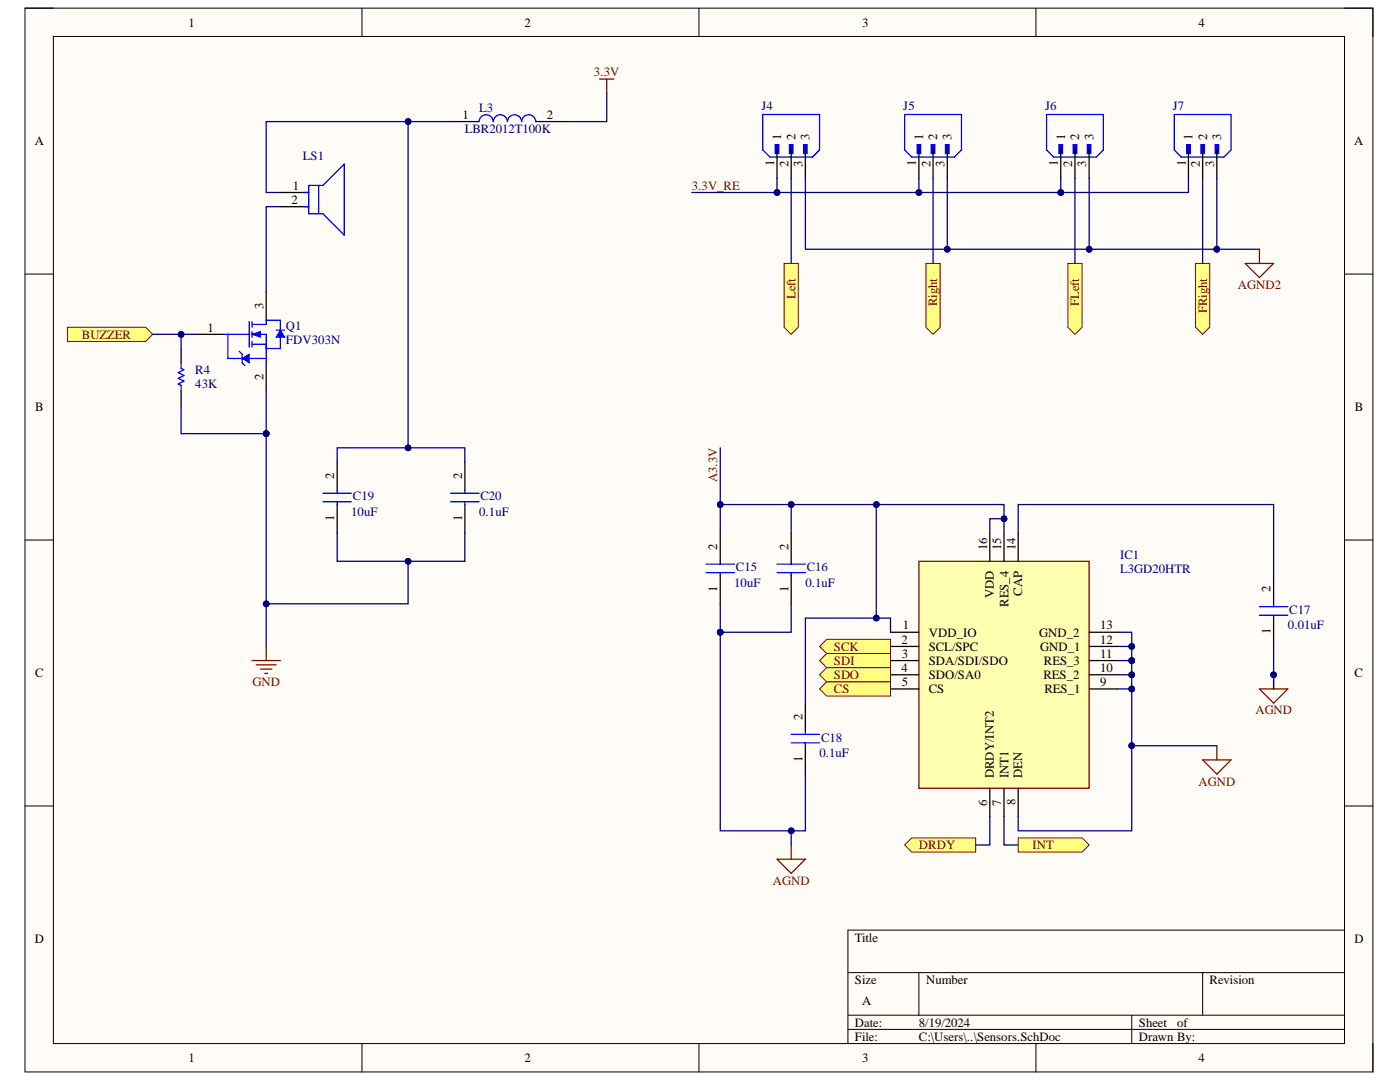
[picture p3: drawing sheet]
<svg xmlns="http://www.w3.org/2000/svg" width="279mm" height="216mm" viewBox="0 0 279 216" stroke-linecap="round" stroke-linejoin="round" font-family="sans-serif">
<defs><g id="words">
<g font-size="2.5">
<text x="37.6" y="5.3">1</text>
<text x="104.7" y="5.3">2</text>
<text x="172.1" y="5.3">3</text>
<text x="239.2" y="5.3">4</text>
<text x="92.3" y="23.7">1</text>
<text x="109.2" y="23.7">2</text>
<text x="6.9" y="29">A</text>
<text x="155.9" y="28" transform="rotate(-90 155.9 28)">1</text>
<text x="158.8" y="28" transform="rotate(-90 158.8 28)">2</text>
<text x="161.6" y="28" transform="rotate(-90 161.6 28)">3</text>
<text x="184.2" y="28" transform="rotate(-90 184.2 28)">1</text>
<text x="187" y="28" transform="rotate(-90 187 28)">2</text>
<text x="189.9" y="28" transform="rotate(-90 189.9 28)">3</text>
<text x="212.6" y="28" transform="rotate(-90 212.6 28)">1</text>
<text x="215.4" y="28" transform="rotate(-90 215.4 28)">2</text>
<text x="218.2" y="28" transform="rotate(-90 218.2 28)">3</text>
<text x="238" y="28" transform="rotate(-90 238 28)">1</text>
<text x="240.9" y="28" transform="rotate(-90 240.9 28)">2</text>
<text x="243.7" y="28" transform="rotate(-90 243.7 28)">3</text>
<text x="270.2" y="29">A</text>
<text x="154.5" y="33.1" transform="rotate(-90 154.5 33.1)">1</text>
<text x="157.4" y="33.4" transform="rotate(-90 157.4 33.4)">2</text>
<text x="160.1" y="33.3" transform="rotate(-90 160.1 33.3)">3</text>
<text x="182.8" y="33.1" transform="rotate(-90 182.8 33.1)">1</text>
<text x="185.7" y="33.4" transform="rotate(-90 185.7 33.4)">2</text>
<text x="188.5" y="33.3" transform="rotate(-90 188.5 33.3)">3</text>
<text x="211.1" y="33.1" transform="rotate(-90 211.1 33.1)">1</text>
<text x="214" y="33.4" transform="rotate(-90 214 33.4)">2</text>
<text x="216.8" y="33.3" transform="rotate(-90 216.8 33.3)">3</text>
<text x="236.7" y="33.1" transform="rotate(-90 236.7 33.1)">1</text>
<text x="239.5" y="33.4" transform="rotate(-90 239.5 33.4)">2</text>
<text x="242.3" y="33.3" transform="rotate(-90 242.3 33.3)">3</text>
<text x="58.2" y="40.7">2</text>
<text x="58.4" y="37.9">1</text>
<text x="52.6" y="61.6" transform="rotate(-90 52.6 61.6)">3</text>
<text x="41.4" y="66.2">1</text>
<text x="52.6" y="75.8" transform="rotate(-90 52.6 75.8)">2</text>
<text x="7" y="82.1">B</text>
<text x="270.4" y="82.1">B</text>
<text x="66.7" y="95.6" transform="rotate(-90 66.7 95.6)">2</text>
<text x="92.2" y="95.6" transform="rotate(-90 92.2 95.6)">2</text>
<text x="66.7" y="103.9" transform="rotate(-90 66.7 103.9)">1</text>
<text x="92.2" y="103.9" transform="rotate(-90 92.2 103.9)">1</text>
<text x="143.1" y="109.8" transform="rotate(-90 143.1 109.8)">2</text>
<text x="157.4" y="109.8" transform="rotate(-90 157.4 109.8)">2</text>
<text x="197" y="109.8" transform="rotate(-90 197 109.8)">16</text>
<text x="199.8" y="109.8" transform="rotate(-90 199.8 109.8)">15</text>
<text x="202.7" y="109.8" transform="rotate(-90 202.7 109.8)">14</text>
<text x="143.1" y="118.1" transform="rotate(-90 143.1 118.1)">1</text>
<text x="157.4" y="118.1" transform="rotate(-90 157.4 118.1)">1</text>
<text x="198.4" y="119.4" transform="rotate(-90 198.4 119.4)">VDD</text>
<text x="204" y="118.9" transform="rotate(-90 204 118.9)">CAP</text>
<text x="253.6" y="118.2" transform="rotate(-90 253.6 118.2)">2</text>
<text x="180.2" y="125.6">1</text>
<text x="201.2" y="121.1" transform="rotate(-90 201.2 121.1)">RES_4</text>
<text x="219.6" y="125.6">13</text>
<text x="179.9" y="128.5">2</text>
<text x="180" y="131.2">3</text>
<text x="185.3" y="127">VDD_IO</text>
<text x="185.3" y="129.8">SCL/SPC</text>
<text x="207.4" y="127">GND_2</text>
<text x="207.6" y="129.8">GND_1</text>
<text x="219.6" y="131.2">11</text>
<text x="219.6" y="128.5">12</text>
<text x="253.6" y="126.5" transform="rotate(-90 253.6 126.5)">1</text>
<text x="7" y="135.1">C</text>
<text x="179.9" y="134.1">4</text>
<text x="180" y="136.9">5</text>
<text x="185.3" y="132.7">SDA/SDI/SDO</text>
<text x="185.3" y="135.5">SDO/SA0</text>
<text x="208.3" y="135.5">RES_2</text>
<text x="208.3" y="132.7">RES_3</text>
<text x="219.6" y="136.9">9</text>
<text x="219.6" y="134.1">10</text>
<text x="270.3" y="135.1">C</text>
<text x="160.1" y="143.7" transform="rotate(-90 160.1 143.7)">2</text>
<text x="185.3" y="138.3">CS</text>
<text x="208.4" y="138.3">RES_1</text>
<text x="160.1" y="152" transform="rotate(-90 160.1 152)">1</text>
<text x="198.4" y="155.3" transform="rotate(-90 198.4 155.3)">DRDY/INT2</text>
<text x="201.2" y="155.3" transform="rotate(-90 201.2 155.3)">INT1</text>
<text x="204" y="155.3" transform="rotate(-90 204 155.3)">DEN</text>
<text x="197" y="160.7" transform="rotate(-90 197 160.7)">6</text>
<text x="199.8" y="160.7" transform="rotate(-90 199.8 160.7)">7</text>
<text x="202.7" y="160.7" transform="rotate(-90 202.7 160.7)">8</text>
<text x="6.9" y="188.2">D</text>
<text x="170.6" y="187.9">Title</text>
<text x="270.3" y="188.2">D</text>
<text x="170.6" y="196.3">Size</text>
<text x="184.8" y="196.3">Number</text>
<text x="241.4" y="196.3">Revision</text>
<text x="172.1" y="200.6">A</text>
<text x="170.6" y="204.9">Date:</text>
<text x="170.6" y="207.6">File:</text>
<text x="183.4" y="204.9">8/19/2024</text>
<text x="183.4" y="207.6">C:\Users\..\Sensors.SchDoc</text>
<text x="227.3" y="204.9">Sheet</text>
<text x="227.3" y="207.6">Drawn By:</text>
<text x="234.9" y="204.9">of</text>
<text x="37.6" y="212">1</text>
<text x="104.7" y="212">2</text>
<text x="172.1" y="212">3</text>
<text x="239.2" y="212">4</text>
</g>
<g font-size="2.5" fill="#800000">
<text x="118.5" y="15.2">3.3V</text>
<text x="138.1" y="37.9">3.3V_RE</text>
<text x="158.8" y="59.7" transform="rotate(-90 158.8 59.7)">Left</text>
<text x="247.1" y="57.6">AGND2</text>
<text x="187" y="61.1" transform="rotate(-90 187 61.1)">Right</text>
<text x="215.4" y="61.1" transform="rotate(-90 215.4 61.1)">FLeft</text>
<text x="240.9" y="62.5" transform="rotate(-90 240.9 62.5)">FRight</text>
<text x="16.3" y="67.6">BUZZER</text>
<text x="143.1" y="96.3" transform="rotate(-90 143.1 96.3)">A3.3V</text>
<text x="166.4" y="129.8">SCK</text>
<text x="50.4" y="136.9">GND</text>
<text x="166.4" y="132.7">SDI</text>
<text x="166.4" y="135.5">SDO</text>
<text x="166.4" y="138.3">CS</text>
<text x="250.5" y="142.6">AGND</text>
<text x="239.2" y="156.8">AGND</text>
<text x="183.4" y="169.4">DRDY</text>
<text x="206.1" y="169.4">INT</text>
<text x="154.2" y="176.5">AGND</text>
</g>
<g font-size="2.5" fill="#000080">
<text x="95.6" y="22.4">L3</text>
<text x="151.9" y="22">J4</text>
<text x="180.3" y="22">J5</text>
<text x="208.6" y="22">J6</text>
<text x="234" y="22">J7</text>
<text x="92.8" y="26.5">LBR2012T100K</text>
<text x="60.5" y="31.9">LS1</text>
<text x="57.1" y="65.9">Q1</text>
<text x="57.1" y="68.7">FDV303N</text>
<text x="39" y="77.5">43K</text>
<text x="39" y="74.6">R4</text>
<text x="70.4" y="99.8">C19</text>
<text x="95.9" y="99.8">C20</text>
<text x="70.1" y="102.9">10uF</text>
<text x="95.6" y="102.9">0.1uF</text>
<text x="146.9" y="114">C15</text>
<text x="161" y="114">C16</text>
<text x="223.6" y="111.5">IC1</text>
<text x="146.5" y="117.1">10uF</text>
<text x="160.7" y="117.1">0.1uF</text>
<text x="223.6" y="114.3">L3GD20HTR</text>
<text x="257" y="125.6">0.01uF</text>
<text x="257.3" y="122.5">C17</text>
<text x="163.9" y="148">C18</text>
<text x="163.5" y="151.1">0.1uF</text>
</g>
</g></defs>
<path d="M5 1.6h269v212.3h-269z" fill-rule="evenodd" fill="#fffcf8"/>
<path d="M5 1.6h269v212.3h-269z" fill="none" stroke="#000" stroke-width=".2"/>
<path d="M10.7 7.3h257.6v200.9h-257.6z" fill-rule="evenodd" fill="#fffcf8"/>
<g fill="none" stroke="#000" stroke-width=".2">
<path d="M5 1.6h5.7M10.7 7.3h257.6v200.9h-257.6zM72.2 1.6v5.7M139.5 1.6v5.7M206.7 1.6v5.7M268.3 1.6h5.7v5.7M5 54.7h5.7M268.3 54.7h5.7M5 107.8h5.7M268.3 107.8h5.7M5 160.8h5.7M268.3 160.8h5.7"/>
<path d="M169.2 194.1h99.1M183.4 194.1v8.5M240 194.1v8.5M268.3 185.6h-99.1v22.6M72.2 208.2v5.7M139.5 208.2v5.7M169.2 202.6h99.1M169.2 205.4h99.1M206.7 208.2v5.7M225.9 202.6v5.6M274 208.2v5.7"/>
</g>
<path d="M154.7 28.9h.7v1.7h-.7z" fill-rule="evenodd" fill="#00f"/>
<path d="M154.7 28.9h.7v1.7h-.7z" fill="none" stroke="#00f" stroke-width=".25"/>
<path d="M157.5 28.9h.8v1.7h-.8z" fill-rule="evenodd" fill="#00f"/>
<path d="M157.5 28.9h.8v1.7h-.8z" fill="none" stroke="#00f" stroke-width=".25"/>
<path d="M160.4 28.9h.7v1.7h-.7z" fill-rule="evenodd" fill="#00f"/>
<path d="M152.2 22.8h11.4v7.1l-1.5 1.4h-8.5l-1.4-1.4zM160.4 28.9h.7v1.7h-.7z" fill="none" stroke="#00f" stroke-width=".25"/>
<path d="M155.1 29.9v5.7M157.9 29.9v5.7M160.7 29.9v5.7" fill="none" stroke="#000" stroke-width=".25"/>
<path d="M183 28.9h.7v1.7h-.7z" fill-rule="evenodd" fill="#00f"/>
<path d="M183 28.9h.7v1.7h-.7z" fill="none" stroke="#00f" stroke-width=".25"/>
<path d="M185.9 28.9h.7v1.7h-.7z" fill-rule="evenodd" fill="#00f"/>
<path d="M185.9 28.9h.7v1.7h-.7z" fill="none" stroke="#00f" stroke-width=".25"/>
<path d="M188.7 28.9h.7v1.7h-.7z" fill-rule="evenodd" fill="#00f"/>
<path d="M180.6 22.8h11.3v7.1l-1.4 1.4h-8.5l-1.4-1.4zM188.7 28.9h.7v1.7h-.7z" fill="none" stroke="#00f" stroke-width=".25"/>
<path d="M183.4 29.9v5.7M186.2 29.9v5.7M189 29.9v5.7" fill="none" stroke="#000" stroke-width=".25"/>
<path d="M211.4 28.9h.6v1.7h-.6z" fill-rule="evenodd" fill="#00f"/>
<path d="M211.4 28.9h.6v1.7h-.6z" fill="none" stroke="#00f" stroke-width=".25"/>
<path d="M214.2 28.9h.7v1.7h-.7z" fill-rule="evenodd" fill="#00f"/>
<path d="M214.2 28.9h.7v1.7h-.7z" fill="none" stroke="#00f" stroke-width=".25"/>
<path d="M217 28.9h.7v1.7h-.7z" fill-rule="evenodd" fill="#00f"/>
<path d="M208.9 22.8h11.3v7.1l-1.4 1.4h-8.5l-1.4-1.4zM217 28.9h.7v1.7h-.7z" fill="none" stroke="#00f" stroke-width=".25"/>
<path d="M211.7 29.9v5.7M214.5 29.9v5.7M217.4 29.9v5.7" fill="none" stroke="#000" stroke-width=".25"/>
<path d="M236.8 28.9h.7v1.7h-.7z" fill-rule="evenodd" fill="#00f"/>
<path d="M236.8 28.9h.7v1.7h-.7z" fill="none" stroke="#00f" stroke-width=".25"/>
<path d="M239.7 28.9h.7v1.7h-.7z" fill-rule="evenodd" fill="#00f"/>
<path d="M239.7 28.9h.7v1.7h-.7z" fill="none" stroke="#00f" stroke-width=".25"/>
<path d="M242.5 28.9h.7v1.7h-.7z" fill-rule="evenodd" fill="#00f"/>
<path d="M234.3 22.8h11.4v7.1l-1.4 1.4h-8.5l-1.5-1.4zM242.5 28.9h.7v1.7h-.7z" fill="none" stroke="#00f" stroke-width=".25"/>
<path d="M237.2 29.9v5.7M240 29.9v5.7M242.8 29.9v5.7" fill="none" stroke="#000" stroke-width=".25"/>
<path d="M183.4 112h34v45.3h-34z" fill-rule="evenodd" fill="#ffffb0"/>
<path d="M183.4 112h34v45.3h-34zM251.3 137.5h5.7l-2.8 2.8zM254.2 134.6v2.9" fill="none" stroke="#800000" stroke-width=".25"/>
<g fill="none" stroke="#000" stroke-width=".25">
<path d="M143.7 106.3v5.7M143.7 114.8v5.7M157.9 106.3v5.7M157.9 114.8v5.7M197.5 106.3v5.7M200.4 106.3v5.7M203.2 106.3v5.7M254.2 114.8v5.7M177.7 126.2h5.7M177.7 129h5.7M177.7 131.8h5.7M177.7 134.6h5.7"/>
<path d="M177.7 137.5h5.7M217.4 126.2h5.6M217.4 129h5.6M217.4 131.8h5.6M217.4 134.6h5.6M217.4 137.5h5.6M254.2 123.3v5.7M160.7 140.3v5.7M160.7 148.8v5.7M197.5 157.3v5.6M200.4 157.3v5.6M203.2 157.3v5.6"/>
</g>
<g fill="none" stroke="#00f" stroke-width=".25">
<path d="M140.9 114.3h5.7M140.9 112.6h5.7M143.7 112v.6M143.7 114.3v.5M155.1 114.3h5.6M155.1 112.6h5.6M157.9 112v.6M157.9 114.3v.5M251.3 122.8h5.7M251.3 121.1h5.7M254.2 120.5v.6M254.2 122.8v.5"/>
<path d="M157.9 148.2h5.7M157.9 146.5h5.7M160.7 146v.5M160.7 148.2v.6"/>
</g>
<circle cx="254.2" cy="134.6" r=".57" fill="#000080"/>
<circle cx="254.2" cy="134.6" r=".57" fill="none" stroke="#000080" stroke-width=".2"/>
<path d="M240 151.6h5.7l-2.9 2.9zM242.8 148.8v2.8M157.9 168.6v2.8M160.7 171.4h-5.6l2.8 2.9 2.8-2.9" fill="none" stroke="#800000" stroke-width=".25"/>
<path d="M165 127.6h12.7v2.8h-12.7l-1.4-1.4z" fill-rule="evenodd" fill="#ffff80"/>
<path d="M165 127.6h12.7v2.8h-12.7l-1.4-1.4z" fill="none" stroke="#800000" stroke-width=".2"/>
<path d="M165 130.4h12.7v2.8h-12.7l-1.4-1.4z" fill-rule="evenodd" fill="#ffff80"/>
<path d="M165 130.4h12.7v2.8h-12.7l-1.4-1.4z" fill="none" stroke="#800000" stroke-width=".2"/>
<path d="M165 133.2h12.7v2.9h-12.7l-1.4-1.5z" fill-rule="evenodd" fill="#ffff80"/>
<path d="M165 133.2h12.7v2.9h-12.7l-1.4-1.5z" fill="none" stroke="#800000" stroke-width=".2"/>
<path d="M165 136.1h12.7v2.8h-12.7l-1.4-1.4z" fill-rule="evenodd" fill="#ffff80"/>
<path d="M165 136.1h12.7v2.8h-12.7l-1.4-1.4z" fill="none" stroke="#800000" stroke-width=".2"/>
<path d="M180.6 168.6l1.4-1.4h12.7v2.8h-12.7z" fill-rule="evenodd" fill="#ffff80"/>
<path d="M180.6 168.6l1.4-1.4h12.7v2.8h-12.7z" fill="none" stroke="#800000" stroke-width=".2"/>
<path d="M203.2 167.2h12.7l1.5 1.4-1.5 1.4h-12.7z" fill-rule="evenodd" fill="#ffff80"/>
<path d="M203.2 167.2h12.7l1.5 1.4-1.5 1.4h-12.7z" fill="none" stroke="#800000" stroke-width=".2"/>
<path d="M248.5 52.6h5.7l-2.9 2.8zM251.3 49.7v2.9" fill="none" stroke="#800000" stroke-width=".25"/>
<path d="M156.5 52.6h2.8v12.7l-1.4 1.4-1.4-1.4z" fill-rule="evenodd" fill="#ffff80"/>
<path d="M156.5 52.6h2.8v12.7l-1.4 1.4-1.4-1.4z" fill="none" stroke="#800000" stroke-width=".2"/>
<path d="M184.8 52.6h2.8v12.7l-1.4 1.4-1.4-1.4z" fill-rule="evenodd" fill="#ffff80"/>
<path d="M184.8 52.6h2.8v12.7l-1.4 1.4-1.4-1.4z" fill="none" stroke="#800000" stroke-width=".2"/>
<path d="M213.1 52.6h2.8v12.7l-1.4 1.4-1.4-1.4z" fill-rule="evenodd" fill="#ffff80"/>
<path d="M213.1 52.6h2.8v12.7l-1.4 1.4-1.4-1.4z" fill="none" stroke="#800000" stroke-width=".2"/>
<path d="M238.6 52.6h2.8v12.7l-1.4 1.4-1.4-1.4z" fill-rule="evenodd" fill="#ffff80"/>
<path d="M238.6 52.6h2.8v12.7l-1.4 1.4-1.4-1.4z" fill="none" stroke="#800000" stroke-width=".2"/>
<path d="M56 38.4h5.6M53.1 58.2v5.7M56 41.2h5.6M39 66.7h5.6" fill="none" stroke="#000" stroke-width=".25"/>
<g fill="none" stroke="#00f" stroke-width=".25">
<path d="M60.8 38.4h.8M61.6 37h2.9l4.2-4.2v14.1l-4.2-4.2h-2.9zM63.6 37v5.7M60.8 41.2h.8M49.7 64.2v5.1M50.3 64.7h2.8M50.3 66.7h2.8v2.8M50.3 68.7h2.8M50.3 64.2v1.1M50.3 66.1v1.2M50.3 68.1v1.2M55.1 65.9h1.7"/>
<path d="M56 67.3v2.2"/>
</g>
<path d="M50.3 66.7l1.7-.6v1.2z" fill="#00f"/>
<path d="M50.3 66.7l1.7-.6v1.2z" fill="none" stroke="#00f" stroke-width=".2"/>
<path d="M53.1 63.9v.8M53.1 68.7v.8h2.9M56 63.9v2" fill="none" stroke="#00f" stroke-width=".25"/>
<path d="M53.1 72.4v5.6" fill="none" stroke="#000" stroke-width=".25"/>
<path d="M56 65.9l.8 1.4h-1.7z" fill="#00f"/>
<path d="M56 65.9l.8 1.4h-1.7z" fill="none" stroke="#00f" stroke-width=".2"/>
<path d="M44.6 66.7h5.1M45.5 71.5h2M48.3 70.7v1.7M48.9 71.5h2.2M53.1 63.9h2.9M53.1 69.5v2.9" fill="none" stroke="#00f" stroke-width=".25"/>
<path d="M48.3 71.5l1.4-.8v1.7z" fill="#00f"/>
<path d="M48.3 71.5l1.4-.8v1.7z" fill="none" stroke="#00f" stroke-width=".2"/>
<g fill="none" stroke="#00f" stroke-width=".25">
<path d="M95.6 24.3a1.41 1.41 0 0 1 1.4-1.4 1.41 1.41 0 0 1 1.4 1.4 1.42 1.42 0 0 1 1.4-1.4 1.42 1.42 0 0 1 1.5 1.4 1.42 1.42 0 0 1 1.4-1.4 1.42 1.42 0 0 1 1.4 1.4 1.42 1.42 0 0 1 1.4-1.4 1.42 1.42 0 0 1 1.4 1.4M36.1 72.4v1.1l.6 .3-1.1 .6 1.1 .5-1.1 .6 1.1 .6-1.1 .5 .5 .3v1.1M45.5 66.7v4.8M47.5 71.5h.8M47.7 70.1l.6 .6M48.3 72.4l.6 .5M51.1 71.5h2M64.5 98.4h5.6M67.3 97.9v.5M89.9 98.4h5.7M92.8 97.9v.5M64.5 100.1h5.6"/>
<path d="M67.3 100.1v.6M89.9 100.1h5.7M92.8 100.1v.6"/>
</g>
<path d="M89.9 24.3h5.7M106.9 24.3h5.7M36.1 69.5v2.9M36.1 78v2.9M67.3 92.2v5.7M92.8 92.2v5.7M67.3 100.7v5.6M92.8 100.7v5.6" fill="none" stroke="#000" stroke-width=".25"/>
<path d="M119.7 15.8h2.8M121.1 15.8v2.8M50.3 131.8h5.7M51.1 132.7h4M52 133.5h2.3M52.8 134.4h.6M53.1 129v2.8" fill="none" stroke="#800000" stroke-width=".25"/>
<path d="M13.5 65.3h15.6l1.4 1.4-1.4 1.4h-15.6z" fill-rule="evenodd" fill="#ffff80"/>
<path d="M13.5 65.3h15.6l1.4 1.4-1.4 1.4h-15.6z" fill="none" stroke="#800000" stroke-width=".2"/>
<path d="M157.9 100.7v5.6" fill="none" stroke="#000080" stroke-width=".25"/>
<circle cx="157.9" cy="100.7" r=".57" fill="#000080"/>
<circle cx="157.9" cy="100.7" r=".57" fill="none" stroke="#000080" stroke-width=".2"/>
<path d="M174.9 123.3h-14.2v17" fill="none" stroke="#000080" stroke-width=".25"/>
<circle cx="174.9" cy="123.3" r=".56" fill="#000080"/>
<circle cx="174.9" cy="123.3" r=".56" fill="none" stroke="#000080" stroke-width=".2"/>
<path d="M200.4 103.5h-2.9v2.8" fill="none" stroke="#000080" stroke-width=".25"/>
<circle cx="200.4" cy="103.5" r=".56" fill="#000080"/>
<circle cx="200.4" cy="103.5" r=".56" fill="none" stroke="#000080" stroke-width=".2"/>
<path d="M203.2 106.3v-5.6h51v14.1M254.2 129v8.5" fill="none" stroke="#000080" stroke-width=".25"/>
<circle cx="254.2" cy="134.6" r=".57" fill="#000080"/>
<circle cx="254.2" cy="134.6" r=".57" fill="none" stroke="#000080" stroke-width=".2"/>
<path d="M223 126.2h2.9v2.8" fill="none" stroke="#000080" stroke-width=".25"/>
<circle cx="225.9" cy="129" r=".57" fill="#000080"/>
<circle cx="225.9" cy="129" r=".57" fill="none" stroke="#000080" stroke-width=".2"/>
<path d="M223 131.8h2.9" fill="none" stroke="#000080" stroke-width=".25"/>
<circle cx="225.9" cy="131.8" r=".57" fill="#000080"/>
<circle cx="225.9" cy="131.8" r=".57" fill="none" stroke="#000080" stroke-width=".2"/>
<path d="M223 129h2.9v2.8" fill="none" stroke="#000080" stroke-width=".25"/>
<circle cx="225.9" cy="129" r=".57" fill="#000080"/>
<circle cx="225.9" cy="129" r=".57" fill="none" stroke="#000080" stroke-width=".2"/>
<circle cx="225.9" cy="131.8" r=".57" fill="#000080"/>
<circle cx="225.9" cy="131.8" r=".57" fill="none" stroke="#000080" stroke-width=".2"/>
<path d="M225.9 131.8v2.8" fill="none" stroke="#000080" stroke-width=".25"/>
<circle cx="225.9" cy="134.6" r=".57" fill="#000080"/>
<circle cx="225.9" cy="134.6" r=".57" fill="none" stroke="#000080" stroke-width=".2"/>
<circle cx="225.9" cy="131.8" r=".57" fill="#000080"/>
<circle cx="225.9" cy="131.8" r=".57" fill="none" stroke="#000080" stroke-width=".2"/>
<path d="M223 137.5h2.9" fill="none" stroke="#000080" stroke-width=".25"/>
<circle cx="225.9" cy="137.5" r=".57" fill="#000080"/>
<circle cx="225.9" cy="137.5" r=".57" fill="none" stroke="#000080" stroke-width=".2"/>
<path d="M157.9 165.8v2.8" fill="none" stroke="#000080" stroke-width=".25"/>
<circle cx="157.9" cy="165.8" r=".57" fill="#000080"/>
<circle cx="157.9" cy="165.8" r=".57" fill="none" stroke="#000080" stroke-width=".2"/>
<path d="M157.9 120.5v5.7h-14.2" fill="none" stroke="#000080" stroke-width=".25"/>
<circle cx="143.7" cy="126.2" r=".57" fill="#000080"/>
<circle cx="143.7" cy="126.2" r=".57" fill="none" stroke="#000080" stroke-width=".2"/>
<path d="M143.7 120.5v5.7" fill="none" stroke="#000080" stroke-width=".25"/>
<circle cx="143.7" cy="126.2" r=".57" fill="#000080"/>
<circle cx="143.7" cy="126.2" r=".57" fill="none" stroke="#000080" stroke-width=".2"/>
<path d="M143.7 100.7v5.6" fill="none" stroke="#000080" stroke-width=".25"/>
<circle cx="143.7" cy="100.7" r=".57" fill="#000080"/>
<circle cx="143.7" cy="100.7" r=".57" fill="none" stroke="#000080" stroke-width=".2"/>
<path d="M242.8 148.8h-16.9v17h-22.7v-2.9" fill="none" stroke="#000080" stroke-width=".25"/>
<circle cx="225.9" cy="148.8" r=".57" fill="#000080"/>
<circle cx="225.9" cy="148.8" r=".57" fill="none" stroke="#000080" stroke-width=".2"/>
<path d="M174.9 100.7v22.6h2.8v2.9" fill="none" stroke="#000080" stroke-width=".25"/>
<circle cx="174.9" cy="100.7" r=".56" fill="#000080"/>
<circle cx="174.9" cy="100.7" r=".56" fill="none" stroke="#000080" stroke-width=".2"/>
<circle cx="174.9" cy="123.3" r=".56" fill="#000080"/>
<circle cx="174.9" cy="123.3" r=".56" fill="none" stroke="#000080" stroke-width=".2"/>
<path d="M155.1 35.6v2.8h-17M197.5 162.9v5.7h-2.8M200.4 162.9v5.7h2.8" fill="none" stroke="#000080" stroke-width=".25"/>
<circle cx="155.1" cy="38.4" r=".57" fill="#000080"/>
<circle cx="155.1" cy="38.4" r=".57" fill="none" stroke="#000080" stroke-width=".2"/>
<path d="M183.4 35.6v2.8h-28.3" fill="none" stroke="#000080" stroke-width=".25"/>
<circle cx="155.1" cy="38.4" r=".57" fill="#000080"/>
<circle cx="155.1" cy="38.4" r=".57" fill="none" stroke="#000080" stroke-width=".2"/>
<circle cx="183.4" cy="38.4" r=".57" fill="#000080"/>
<circle cx="183.4" cy="38.4" r=".57" fill="none" stroke="#000080" stroke-width=".2"/>
<path d="M211.7 35.6v2.8h-28.3" fill="none" stroke="#000080" stroke-width=".25"/>
<circle cx="183.4" cy="38.4" r=".57" fill="#000080"/>
<circle cx="183.4" cy="38.4" r=".57" fill="none" stroke="#000080" stroke-width=".2"/>
<circle cx="211.7" cy="38.4" r=".57" fill="#000080"/>
<circle cx="211.7" cy="38.4" r=".57" fill="none" stroke="#000080" stroke-width=".2"/>
<path d="M237.2 35.6v2.8h-25.5" fill="none" stroke="#000080" stroke-width=".25"/>
<circle cx="211.7" cy="38.4" r=".57" fill="#000080"/>
<circle cx="211.7" cy="38.4" r=".57" fill="none" stroke="#000080" stroke-width=".2"/>
<path d="M160.7 35.6v14.1h28.3" fill="none" stroke="#000080" stroke-width=".25"/>
<circle cx="189" cy="49.7" r=".57" fill="#000080"/>
<circle cx="189" cy="49.7" r=".57" fill="none" stroke="#000080" stroke-width=".2"/>
<path d="M217.4 35.6v14.1" fill="none" stroke="#000080" stroke-width=".25"/>
<circle cx="217.4" cy="49.7" r=".57" fill="#000080"/>
<circle cx="217.4" cy="49.7" r=".57" fill="none" stroke="#000080" stroke-width=".2"/>
<path d="M242.8 35.6v14.1" fill="none" stroke="#000080" stroke-width=".25"/>
<circle cx="242.8" cy="49.7" r=".57" fill="#000080"/>
<circle cx="242.8" cy="49.7" r=".57" fill="none" stroke="#000080" stroke-width=".2"/>
<path d="M157.9 35.6v17M186.2 35.6v17M214.5 35.6v17M240 35.6v17M223 134.6h2.9v14.2" fill="none" stroke="#000080" stroke-width=".25"/>
<circle cx="225.9" cy="134.6" r=".57" fill="#000080"/>
<circle cx="225.9" cy="134.6" r=".57" fill="none" stroke="#000080" stroke-width=".2"/>
<circle cx="225.9" cy="137.5" r=".57" fill="#000080"/>
<circle cx="225.9" cy="137.5" r=".57" fill="none" stroke="#000080" stroke-width=".2"/>
<circle cx="225.9" cy="148.8" r=".57" fill="#000080"/>
<circle cx="225.9" cy="148.8" r=".57" fill="none" stroke="#000080" stroke-width=".2"/>
<path d="M189 35.6v14.1h62.3" fill="none" stroke="#000080" stroke-width=".25"/>
<circle cx="189" cy="49.7" r=".57" fill="#000080"/>
<circle cx="189" cy="49.7" r=".57" fill="none" stroke="#000080" stroke-width=".2"/>
<circle cx="217.4" cy="49.7" r=".57" fill="#000080"/>
<circle cx="217.4" cy="49.7" r=".57" fill="none" stroke="#000080" stroke-width=".2"/>
<circle cx="242.8" cy="49.7" r=".57" fill="#000080"/>
<circle cx="242.8" cy="49.7" r=".57" fill="none" stroke="#000080" stroke-width=".2"/>
<path d="M143.7 126.2v39.6h17v-11.3" fill="none" stroke="#000080" stroke-width=".25"/>
<circle cx="143.7" cy="126.2" r=".57" fill="#000080"/>
<circle cx="143.7" cy="126.2" r=".57" fill="none" stroke="#000080" stroke-width=".2"/>
<circle cx="157.9" cy="165.8" r=".57" fill="#000080"/>
<circle cx="157.9" cy="165.8" r=".57" fill="none" stroke="#000080" stroke-width=".2"/>
<path d="M143.7 89.4v11.3h56.7v5.6" fill="none" stroke="#000080" stroke-width=".25"/>
<circle cx="143.7" cy="100.7" r=".57" fill="#000080"/>
<circle cx="143.7" cy="100.7" r=".57" fill="none" stroke="#000080" stroke-width=".2"/>
<circle cx="157.9" cy="100.7" r=".57" fill="#000080"/>
<circle cx="157.9" cy="100.7" r=".57" fill="none" stroke="#000080" stroke-width=".2"/>
<circle cx="174.9" cy="100.7" r=".56" fill="#000080"/>
<circle cx="174.9" cy="100.7" r=".56" fill="none" stroke="#000080" stroke-width=".2"/>
<circle cx="200.4" cy="103.5" r=".56" fill="#000080"/>
<circle cx="200.4" cy="103.5" r=".56" fill="none" stroke="#000080" stroke-width=".2"/>
<path d="M81.4 24.3v65.1h-14.1v2.8" fill="none" stroke="#000080" stroke-width=".25"/>
<circle cx="81.4" cy="24.3" r=".57" fill="#000080"/>
<circle cx="81.4" cy="24.3" r=".57" fill="none" stroke="#000080" stroke-width=".2"/>
<circle cx="81.4" cy="89.4" r=".57" fill="#000080"/>
<circle cx="81.4" cy="89.4" r=".57" fill="none" stroke="#000080" stroke-width=".2"/>
<path d="M81.4 89.4h11.4v2.8" fill="none" stroke="#000080" stroke-width=".25"/>
<circle cx="81.4" cy="89.4" r=".57" fill="#000080"/>
<circle cx="81.4" cy="89.4" r=".57" fill="none" stroke="#000080" stroke-width=".2"/>
<path d="M56 41.2h-2.9v17M53.1 120.5v8.5" fill="none" stroke="#000080" stroke-width=".25"/>
<circle cx="53.1" cy="120.5" r=".57" fill="#000080"/>
<circle cx="53.1" cy="120.5" r=".57" fill="none" stroke="#000080" stroke-width=".2"/>
<path d="M39 66.7h-2.9v2.8" fill="none" stroke="#000080" stroke-width=".25"/>
<circle cx="36.1" cy="66.7" r=".57" fill="#000080"/>
<circle cx="36.1" cy="66.7" r=".57" fill="none" stroke="#000080" stroke-width=".2"/>
<path d="M53.1 78v8.5" fill="none" stroke="#000080" stroke-width=".25"/>
<circle cx="53.1" cy="86.5" r=".57" fill="#000080"/>
<circle cx="53.1" cy="86.5" r=".57" fill="none" stroke="#000080" stroke-width=".2"/>
<path d="M53.1 86.5v34h28.3v-8.5" fill="none" stroke="#000080" stroke-width=".25"/>
<circle cx="53.1" cy="86.5" r=".57" fill="#000080"/>
<circle cx="53.1" cy="86.5" r=".57" fill="none" stroke="#000080" stroke-width=".2"/>
<circle cx="53.1" cy="120.5" r=".57" fill="#000080"/>
<circle cx="53.1" cy="120.5" r=".57" fill="none" stroke="#000080" stroke-width=".2"/>
<circle cx="81.4" cy="112" r=".57" fill="#000080"/>
<circle cx="81.4" cy="112" r=".57" fill="none" stroke="#000080" stroke-width=".2"/>
<path d="M36.1 80.9v5.6h17" fill="none" stroke="#000080" stroke-width=".25"/>
<circle cx="53.1" cy="86.5" r=".57" fill="#000080"/>
<circle cx="53.1" cy="86.5" r=".57" fill="none" stroke="#000080" stroke-width=".2"/>
<path d="M121.1 18.6v5.7h-8.5M30.5 66.7h5.6" fill="none" stroke="#000080" stroke-width=".25"/>
<circle cx="36.1" cy="66.7" r=".57" fill="#000080"/>
<circle cx="36.1" cy="66.7" r=".57" fill="none" stroke="#000080" stroke-width=".2"/>
<path d="M89.9 24.3h-36.8v14.1h2.9" fill="none" stroke="#000080" stroke-width=".25"/>
<circle cx="81.4" cy="24.3" r=".57" fill="#000080"/>
<circle cx="81.4" cy="24.3" r=".57" fill="none" stroke="#000080" stroke-width=".2"/>
<path d="M67.3 106.3v5.7h25.5v-5.7" fill="none" stroke="#000080" stroke-width=".25"/>
<circle cx="81.4" cy="112" r=".57" fill="#000080"/>
<circle cx="81.4" cy="112" r=".57" fill="none" stroke="#000080" stroke-width=".2"/>
<use href="#words"/>
</svg>
